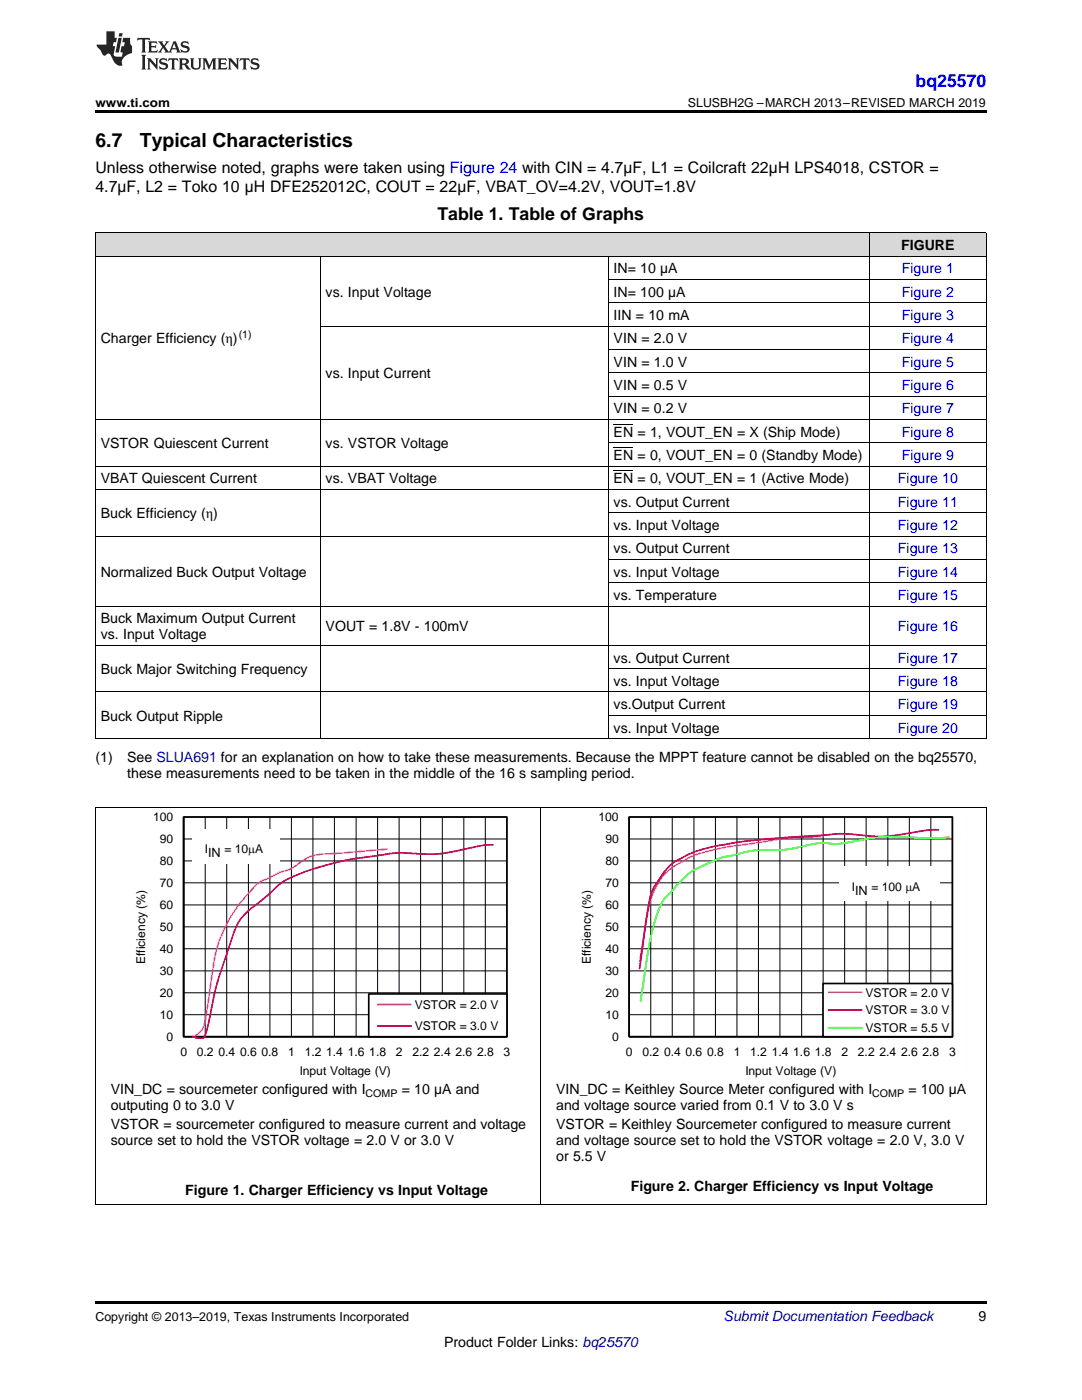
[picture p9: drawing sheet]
<svg xmlns="http://www.w3.org/2000/svg" width="216mm" height="279mm" viewBox="0 0 216 279" stroke-linecap="round" stroke-linejoin="round" font-family="sans-serif">
<defs><g id="words">
<g font-size="3.9">
<text x="19" y="29.3">6.7</text>
<text x="27.9" y="29.3">Typical Characteristics</text>
</g>
<text font-size="3.5" fill="#00f" x="182.7" y="17.3">bq25570</text>
<text font-size="3.5" x="87.3" y="44">Table 1. Table of Graphs</text>
<g font-size="3.2">
<text x="19" y="34.4">Unless otherwise noted, graphs were taken using Figure 24 with CIN = 4.7µF, L1 = Coilcraft 22µH LPS4018, CSTOR =</text>
<text x="19" y="38.3">4.7µF, L2 = Toko 10 µH DFE252012C, COUT = 22µF, VBAT_OV=4.2V, VOUT=1.8V</text>
</g>
<g font-size="2.8">
<text x="179.8" y="49.9">FIGURE</text>
<text x="65" y="59.2">vs. Input Voltage</text>
<text x="122.4" y="54.5">IN= 10 µA</text>
<text x="122.4" y="59.2">IN= 100 µA</text>
<text x="122.4" y="63.9">IIN = 10 mA</text>
<text x="20.1" y="68.5">Charger Efficiency (η)</text>
<text x="122.4" y="68.5">VIN = 2.0 V</text>
<text x="65" y="75.5">vs. Input Current</text>
<text x="122.4" y="73.2">VIN = 1.0 V</text>
<text x="122.4" y="77.8">VIN = 0.5 V</text>
<text x="122.4" y="82.5">VIN = 0.2 V</text>
<text x="20.1" y="89.5">VSTOR Quiescent Current</text>
<text x="65" y="89.5">vs. VSTOR Voltage</text>
<text x="122.4" y="87.1">EN = 1, VOUT_EN = X (Ship Mode)</text>
<text x="122.4" y="91.8">EN = 0, VOUT_EN = 0 (Standby Mode)</text>
<text x="20.1" y="96.4">VBAT Quiescent Current</text>
<text x="65" y="96.4">vs. VBAT Voltage</text>
<text x="122.4" y="96.4">EN = 0, VOUT_EN = 1 (Active Mode)</text>
<text x="122.4" y="101.1">vs. Output Current</text>
<text x="20.1" y="103.4">Buck Efficiency (η)</text>
<text x="122.4" y="105.8">vs. Input Voltage</text>
<text x="122.4" y="110.4">vs. Output Current</text>
<text x="20.1" y="115.1">Normalized Buck Output Voltage</text>
<text x="122.4" y="115.1">vs. Input Voltage</text>
<text x="122.4" y="119.7">vs. Temperature</text>
<text x="20.1" y="124.4">Buck Maximum Output Current</text>
<text x="65" y="126">VOUT = 1.8V - 100mV</text>
<text x="20.1" y="127.6">vs. Input Voltage</text>
<text x="20.1" y="134.5">Buck Major Switching Frequency</text>
<text x="122.4" y="132.2">vs. Output Current</text>
<text x="122.4" y="136.9">vs. Input Voltage</text>
<text x="20.1" y="143.9">Buck Output Ripple</text>
<text x="122.4" y="141.5">vs.Output Current</text>
<text x="122.4" y="146.2">vs. Input Voltage</text>
<text x="19" y="152">(1)</text>
<text x="25.4" y="152">See SLUA691 for an explanation on how to take these measurements. Because the MPPT feature cannot be disabled on the bq25570,</text>
<text x="25.4" y="155.2">these measurements need to be taken in the middle of the 16 s sampling period.</text>
<text x="22.1" y="218.4">VIN_DC = sourcemeter configured with I</text>
<text x="22.1" y="221.6">outputing 0 to 3.0 V</text>
<text x="80.2" y="218.4">= 10 µA and</text>
<text x="111" y="218.4">VIN_DC = Keithley Source Meter configured with I</text>
<text x="111" y="221.6">and voltage source varied from 0.1 V to 3.0 V s</text>
<text x="181.3" y="218.4">= 100 µA</text>
<text x="22.1" y="225.3">VSTOR = sourcemeter configured to measure current and voltage</text>
<text x="111" y="225.3">VSTOR = Keithley Sourcemeter configured to measure current</text>
<text x="22.1" y="228.5">source set to hold the VSTOR voltage = 2.0 V or 3.0 V</text>
<text x="111" y="228.5">and voltage source set to hold the VSTOR voltage = 2.0 V, 3.0 V</text>
<text x="111" y="231.7">or 5.5 V</text>
<text x="37" y="238.6">Figure 1. Charger Efficiency vs Input Voltage</text>
<text x="125.9" y="237.8">Figure 2. Charger Efficiency vs Input Voltage</text>
<text x="195.3" y="263.6">9</text>
<text x="88.6" y="268.9">Product Folder Links: bq25570</text>
</g>
<g font-size="2.8" fill="#00f">
<text x="180" y="54.5">Figure 1</text>
<text x="180" y="59.2">Figure 2</text>
<text x="180" y="63.9">Figure 3</text>
<text x="180" y="68.5">Figure 4</text>
<text x="180" y="73.2">Figure 5</text>
<text x="180" y="77.8">Figure 6</text>
<text x="180" y="82.5">Figure 7</text>
<text x="180" y="87.1">Figure 8</text>
<text x="180" y="91.8">Figure 9</text>
<text x="179.2" y="96.4">Figure 10</text>
<text x="179.2" y="101.1">Figure 11</text>
<text x="179.2" y="105.8">Figure 12</text>
<text x="179.2" y="110.4">Figure 13</text>
<text x="179.2" y="115.1">Figure 14</text>
<text x="179.2" y="119.7">Figure 15</text>
<text x="179.2" y="126">Figure 16</text>
<text x="179.2" y="132.2">Figure 17</text>
<text x="179.2" y="136.9">Figure 18</text>
<text x="179.2" y="141.5">Figure 19</text>
<text x="179.2" y="146.2">Figure 20</text>
</g>
<text font-size="2.8" fill="#0000c8" x="144.4" y="263.6">Submit Documentation Feedback</text>
<g font-size="2.5">
<text x="19" y="21.4">www.ti.com</text>
<text x="137.3" y="21.4">SLUSBH2G –MARCH 2013–REVISED MARCH 2019</text>
<text x="41.5" y="171.1">IN</text>
<text x="170.6" y="178.7">IN</text>
<text x="19" y="263.6">Copyright © 2013–2019, Texas Instruments Incorporated</text>
</g>
<g font-size="2.4">
<text x="30.5" y="163.9">100</text>
<text x="119.4" y="163.9">100</text>
<text x="31.9" y="172.6">80</text>
<text x="31.9" y="168.3">90</text>
<text x="40.9" y="170.2">I</text>
<text x="44.8" y="170.2">= 10PA</text>
<text x="120.8" y="172.6">80</text>
<text x="120.8" y="168.3">90</text>
<text x="31.9" y="177">70</text>
<text x="120.8" y="177">70</text>
<text x="170" y="177.7">I</text>
<text x="173.9" y="177.7">= 100 P</text>
<text x="182" y="177.7">A</text>
<text x="31.9" y="185.8">50</text>
<text x="31.9" y="181.4">60</text>
<text x="120.8" y="185.8">50</text>
<text x="120.8" y="181.4">60</text>
<text x="31.9" y="190.2">40</text>
<text x="120.8" y="190.2">40</text>
<text x="29" y="192.4" transform="rotate(-90 29 192.4)">Efficiency (%)</text>
<text x="31.9" y="194.6">30</text>
<text x="117.9" y="192.4" transform="rotate(-90 117.9 192.4)">Efficiency (%)</text>
<text x="120.8" y="194.6">30</text>
<text x="31.9" y="203.4">10</text>
<text x="31.9" y="199">20</text>
<text x="82.7" y="201.4">VSTOR = 2.0 V</text>
<text x="120.8" y="203.4">10</text>
<text x="120.8" y="199">20</text>
<text x="172.7" y="198.9">VSTOR = 2.0 V</text>
<text x="172.7" y="202.5">VSTOR = 3.0 V</text>
<text x="33.2" y="207.7">0</text>
<text x="82.7" y="205.6">VSTOR = 3.0 V</text>
<text x="122.1" y="207.7">0</text>
<text x="172.7" y="206">VSTOR = 5.5 V</text>
<text x="36" y="210.7">0</text>
<text x="39.3" y="210.7">0.2 0.4 0.6 0.8</text>
<text x="57.5" y="210.7">1</text>
<text x="59.8" y="214.5">Input Voltage (V)</text>
<text x="60.8" y="210.7">1.2 1.4 1.6 1.8</text>
<text x="79" y="210.7">2</text>
<text x="82.3" y="210.7">2.2 2.4 2.6 2.8</text>
<text x="100.5" y="210.7">3</text>
<text x="124.9" y="210.7">0</text>
<text x="128.2" y="210.7">0.2 0.4 0.6 0.8</text>
<text x="146.4" y="210.7">1</text>
<text x="148.7" y="214.5">Input Voltage (V)</text>
<text x="149.7" y="210.7">1.2 1.4 1.6 1.8</text>
<text x="167.9" y="210.7">2</text>
<text x="171.2" y="210.7">2.2 2.4 2.6 2.8</text>
<text x="189.4" y="210.7">3</text>
</g>
<g font-size="2.1">
<text x="47.6" y="67.4">(1)</text>
<text x="73" y="219">COMP</text>
<text x="174.1" y="219">COMP</text>
</g>
</g></defs>
<g fill="#d8d8d8">
<path d="M19 46.5h44.9v4.7h-44.9z"/>
<path d="M63.9 46.5h57.5v4.7h-57.5z"/>
<path d="M121.4 46.5h52.1v4.7h-52.1z"/>
<path d="M173.5 46.5h23.3v4.7h-23.3z"/>
</g>
<path d="M19 259.7h177.8v.5h-177.8z" fill="#000"/>
<g fill="none" stroke="#000" stroke-width=".2">
<path d="M19.1 161.2v79.1M36.7 163.1h64.4v43.8h-64.4zM36.7 176.2h64.4M36.7 171.8h64.4M36.7 167.4h64.4M40.9 163.1v43.8M45.2 163.1v43.8M49.6 163.1v43.8M53.9 163.1v43.8M58.1 163.1v43.8M62.4 163.1v43.8M66.7 163.1v43.8"/>
<path d="M71.1 163.1v43.8M75.3 163.1v43.8M79.6 163.1v43.8M83.9 163.1v43.8M88.3 163.1v43.8M92.5 163.1v43.8M96.8 163.1v43.8M107.9 161.2v79.1M196.8 161.2v79.1M36.7 198.1h64.4M36.7 193.8h64.4M36.7 189.3h64.4"/>
<path d="M36.7 185h64.4M36.7 180.6h64.4M36.7 202.5h64.4M19 240.3h177.8"/>
</g>
<path d="M36.6 163h64.5v43.9h-64.5zM36.6 163v43.9h64.5" fill="none" stroke="#000" stroke-width=".33"/>
<path d="M77.2 169.5l-9.5 .8a18 18 0 0 0-6.1 .8l-1.3 .8a8.1 8.1 0 0 1-4.4 2.2l-1.7 .9a8.6 8.6 0 0 0-3.7 2.2 27.8 27.8 0 0 0-8.2 17.7l-.2 1.3a58.3 58.3 0 0 1-1.6 9l-.7 .9-1 .8" fill="none" stroke="#f0f" stroke-width=".33"/>
<path d="M98.4 168.6a15.8 15.8 0 0 0-5.6 .9 29.3 29.3 0 0 1-11.7 .7 50.8 50.8 0 0 0-8.9 1 48.6 48.6 0 0 0-15.9 4.9l-4.3 3.8a12.7 12.7 0 0 0-6 8.1 85 85 0 0 0-4.5 16.6 5.2 5.2 0 0 1-1 2.7M38.4 206.9l1.2 .4" fill="none" stroke="#f00" stroke-width=".33"/>
<path d="M73.6 198.4h27.6v8.5h-27.6z" fill-rule="evenodd" fill="#fff"/>
<path d="M73.6 198.4h27.5v8.5h-27.5z" fill="none" stroke="#000" stroke-width=".33"/>
<path d="M75.4 200.5h6.6" fill="none" stroke="#f0f" stroke-width=".33"/>
<path d="M75.4 204.8h6.6" fill="none" stroke="#f00" stroke-width=".33"/>
<path d="M22.9 162h81.2v53.1h-81.2z" fill="none" stroke="#fefefe" stroke-width=".2" stroke-dasharray=".4 .1" stroke-linecap="butt"/>
<path d="M38.4 165.4h17.5v6.9h-17.5z" fill-rule="evenodd" fill="#fff"/>
<g fill="none" stroke="#000" stroke-width=".2">
<path d="M125.6 163.1h64.4v43.8h-64.4M125.6 176.2h64.4M125.6 171.8h64.4M125.6 167.4h64.4M129.8 163.1v43.8M134.1 163.1v43.8M138.5 163.1v43.8M142.8 163.1v43.8M147 163.1v43.8M151.3 163.1v43.8M155.6 163.1v43.8M160 163.1v43.8"/>
<path d="M164.2 163.1v43.8M168.5 163.1v43.8M172.8 163.1v43.8M177.2 163.1v43.8M181.4 163.1v43.8M185.7 163.1v43.8M125.6 198.1h64.4M125.6 193.8h64.4M125.6 189.3h64.4M125.6 185h64.4M125.6 180.6h64.4M125.6 202.5h64.4"/>
</g>
<path d="M125.5 163h64.5v43.9h-64.5zM125.5 163v43.9h64.5" fill="none" stroke="#000" stroke-width=".33"/>
<path d="M163.8 167a51.2 51.2 0 0 0-13.3 1.3l-1.3 .2a42.3 42.3 0 0 0-11.7 2.7l-.8 .4a11.6 11.6 0 0 0-6.8 7.8l-.8 3.6-1.4 8.9" fill="none" stroke="#f0f" stroke-width=".33"/>
<path d="M187.3 165.6a26 26 0 0 0-6.8 .8 33.3 33.3 0 0 1-11.3 0h-2.2l-11.9 .9a75 75 0 0 0-16.4 2.6l-2.1 1a10.4 10.4 0 0 0-5.2 4.8 11.7 11.7 0 0 0-2.2 6.3l-1.6 11.3" fill="none" stroke="#f00" stroke-width=".33"/>
<path d="M189.4 167.1l-3.5 .2-2.4-.1a36.7 36.7 0 0 0-14.2 .9 15.3 15.3 0 0 1-5.2 .1l-2.2 .3a30.6 30.6 0 0 1-10.7 1.2l-2.2 .3-1.8 .5a27.4 27.4 0 0 0-9 3.3l-1.5 1.2-2.3 2.5a10.1 10.1 0 0 0-3 4.2 59.7 59.7 0 0 0-2.9 13.3l-.7 4.8" fill="none" stroke="#0f0" stroke-width=".33"/>
<path d="M164.2 196.3h25.9v10.6h-25.9z" fill-rule="evenodd" fill="#fff"/>
<path d="M164.2 196.3h25.8v10.6h-25.8z" fill="none" stroke="#000" stroke-width=".33"/>
<path d="M165.3 198h6.7" fill="none" stroke="#f0f" stroke-width=".33"/>
<path d="M165.3 201.6h6.7" fill="none" stroke="#f00" stroke-width=".33"/>
<path d="M165.3 205.1h6.7" fill="none" stroke="#0f0" stroke-width=".33"/>
<path d="M111.8 162h81.2v53.1h-81.2z" fill="none" stroke="#fefefe" stroke-width=".2" stroke-dasharray=".4 .1" stroke-linecap="butt"/>
<path d="M167.5 172.9h20v7h-20z" fill-rule="evenodd" fill="#fff"/>
<g fill="none" stroke="#000" stroke-width=".2">
<path d="M19 51.1h177.8M19 46.4h177.8M19.1 46.5v101M63.9 51.1v96.4M121.3 51.1v96.4M121.4 55.8h75.4M173.4 46.5v101M196.8 46.5v101M63.9 65.1h132.9M121.4 79h75.4M121.4 74.4h75.4M121.4 69.7h75.4"/>
<path d="M121.4 60.4h75.4M19 97.7h177.8M19 93h177.8M19 83.7h177.8M121.4 88.4h75.4M19 107h177.8M121.4 116.3h75.4M121.4 111.6h75.4M121.4 102.3h75.4M19 138.1h177.8M19 128.8h177.8M19 120.9h177.8"/>
<path d="M121.4 133.4h75.4M19 147.4h177.8M121.4 142.8h75.4M19 161.2h177.8"/>
</g>
<path d="M19 22h177.8v.5h-177.8zM19 147.4l.2 .1zM121.3 147.4l.1 .1zM173.4 147.4l.1 .1zM196.7 147.4l.1 .1z" fill="#000"/>
<g fill="#231f20">
<path d="M27.5 7.6l-.1 .5 .4-.2h.6v.1v2.1l-.2 .4h1l-.3-.4v-2.1l.1-.1h.5l.5 .2-.2-.5zM29.5 8.3l.2 .3v1.5l-.2 .4h1.8l.2-.6a1.04 1.04 0 0 1-1.3 .2v-.7h.6l.3 .2v-.6l-.3 .2h-.6v-.6l.8-.1 .4 .3-.2-.5zM31.5 8.3l.9 1.1-.9 1.1h.8l-.2-.2 .5-.7 .4 .7-.2 .2h1.5l-.1-.2 .1-.4h.9l.1 .4-.2 .2h1l-.3-.3-.7-1.9h-.5l-.9 2-.8-1 .9-1h-.8l.1 .3-.3 .5-.4-.6 .2-.2zM34.7 8.6l.4 1h-.7zM36.3 8.4a.63 .63 0 0 0-.2 .7 .63 .63 0 0 0 .6 .4l.6 .2 .1 .2a.75 .75 0 0 1-.7 .4 .75 .75 0 0 1-.6-.5l.1 .7 .1-.1a1.11 1.11 0 0 0 1.5-.6 1.13 1.13 0 0 0-1.2-.8l-.1-.4a1.04 1.04 0 0 1 1.2 .2l-.2-.5-.1 .1-.5-.2zM28.2 10.9l.2 .4v2.2l-.2 .4h1l-.3-.4v-2.2l.3-.4zM29.3 11.6l.3 .4v1.5l-.3 .4h.8l-.2-.4v-1.3l1.5 1.7v-1.9l.2-.4h-.7l.2 .4v.9l-1.1-1.3zM32 11.8a.62 .62 0 0 0-.2 .7 .62 .62 0 0 0 .6 .4l.6 .1 .1 .3a.76 .76 0 0 1-.7 .3 .76 .76 0 0 1-.6-.4l.1 .7 .1-.1a1.11 1.11 0 0 0 1.5-.6 1.13 1.13 0 0 0-1.2-.8l-.1-.4a1.04 1.04 0 0 1 1.2 .2l-.2-.6-.1 .1-.5-.1zM33.7 11.6l-.2 .6a.61 .61 0 0 1 .8-.3v1.6l-.2 .4h.9l-.2-.4v-1.6a.63 .63 0 0 1 .8 .3l-.2-.6zM35.6 11.6l.3 .4v1.5l-.3 .4h1l-.2-.2v-.8l.5 .2a.76 .76 0 0 0 1.2 .7l-1-1a.58 .58 0 0 0 .6-.5 .58 .58 0 0 0-.5-.6zM36.4 11.9h.1a.45 .45 0 0 1 .5 .1 .45 .45 0 0 1 .1 .5l-.7 .2zM37.9 11.6l.2 .2a2.17 2.17 0 0 0 .3 1.9 .99 .99 0 0 0 1.6-.6v-1.1l.2-.4h-.7l.2 .2a1.92 1.92 0 0 1-.2 1.8 .6 .6 0 0 1-.9-.5v-1.1l.2-.4zM40.4 11.6l.2 .4v1.5l-.2 .4h.7l-.2-.4v-1.4l.8 1.8 .8-1.8v1.4l-.2 .4h.9l-.2-.4v-1.5l.2-.4h-.8l-.6 1.5-.6-1.5zM43.4 11.6l.2 .4v1.5l-.2 .4h1.8l.2-.6a1.04 1.04 0 0 1-1.3 .1v-.6h.5l.4 .2v-.6l-.4 .2h-.5v-.7h.8l.3 .3-.1-.6zM45.5 11.6l.2 .4v1.5l-.2 .4h.7l-.2-.4v-1.3l1.5 1.7v-1.9l.2-.4h-.7l.2 .4v.9l-1.1-1.3zM47.9 11.6l-.1 .6a.61 .61 0 0 1 .8-.3v1.6l-.3 .4h1l-.3-.4 .1-1.6a.63 .63 0 0 1 .7 .3l-.1-.6zM50.2 11.8a.62 .62 0 0 0-.2 .7 .62 .62 0 0 0 .6 .4l.6 .1 .2 .3a.76 .76 0 0 1-.8 .3 .76 .76 0 0 1-.6-.4l.1 .7 .2-.1a1.11 1.11 0 0 0 1.5-.6 1.13 1.13 0 0 0-1.3-.8l-.1-.4a1.04 1.04 0 0 1 1.2 .2l-.1-.6-.2 .1-.5-.1z"/>
<path d="M21.2 6.3v2.6h-1.9l.1 .4 .7 .9a.91 .91 0 0 0 1 .8 .56 .56 0 0 1 .5-.3 .56 .56 0 0 1 .5 .3l.4 .8a1.53 1.53 0 0 0 1.9 1.2 1.54 1.54 0 0 1 1-2.1l.9-.3v-1.4a1.52 1.52 0 0 1-.3-1.6h-1.4l-.2 .8h.5l-.2 .8h-.4l-.2 1v.2l.4 .1-.2 .8a1.93 1.93 0 0 1-1.6-.3l.3-1.8h-.5l.2-.8h.4l.2-.8h-.4v-1.3zM23.6 7.6l-.6 2.9h.7l.6-2.9zM23.8 6.6l-.1 .7h.6l.2-.7z"/>
</g>
<path d="M122.4 94h4M122.4 89.3h4M122.4 84.6h4" fill="none" stroke="#000" stroke-width=".2"/>
<use href="#words"/>
</svg>
